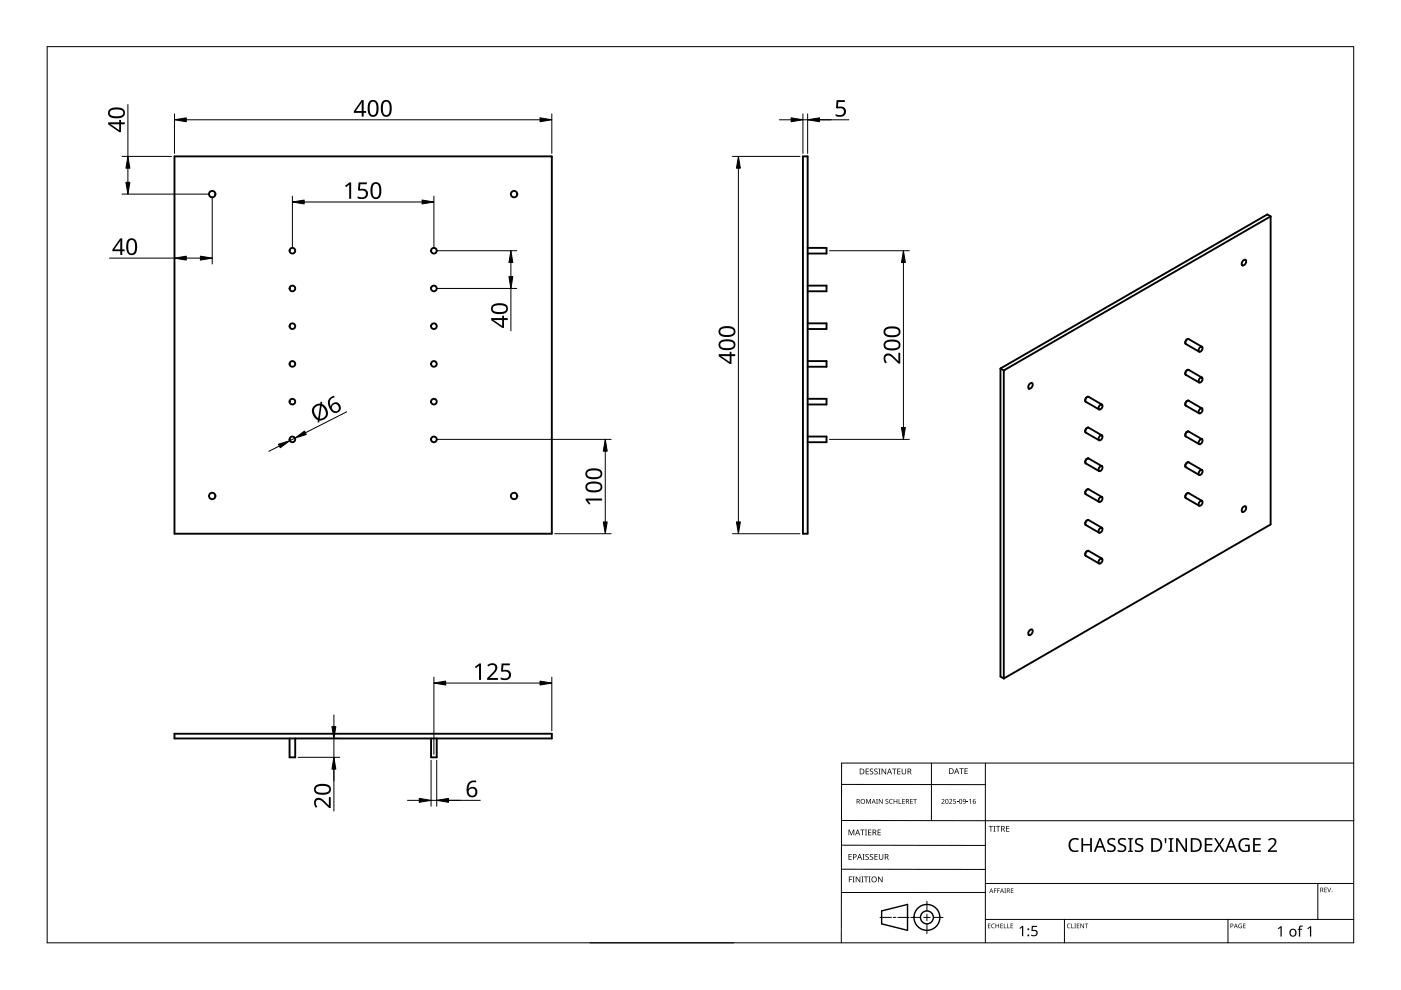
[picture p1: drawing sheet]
<svg xmlns="http://www.w3.org/2000/svg" width="297mm" height="210mm" viewBox="0 0 297 210" stroke-linecap="round" stroke-linejoin="round" font-family="sans-serif">
<g fill="none" stroke="#000" stroke-width=".4">
<path d="M37 33.2h80v80h-80zM170.2 33.2h1v80h-1zM171.2 52.6h4v1.2h-4M263.6 55.2l.5-.1a.79 .79 0 0 1-.7 1.2 .76 .76 0 0 1 .2-1.1zM269.4 45.9l-.7-.4-56.6 32.6M269.4 45.9l-56.6 32.6M269.4 45.9v65.3l-56.6 32.7M171.2 60.6h4v1.2h-4M171.2 68.6h4v1.2h-4M171.2 76.6h4v1.2h-4M212.1 78.1l.7 .4M212.1 78.1v65.4l.7 .4"/>
<path d="M212.8 78.5v65.4M254.4 73.6l.3-.1a.52 .52 0 0 1 .1 .7 .52 .52 0 0 1-.7 .2zM254.8 73.5l-2.8-1.6a.69 .69 0 0 0-.6 1l2.8 1.7M171.2 84.6h4v1.2h-4M171.2 92.6h4v1.2h-4M218.4 81.3l.4-.1a.79 .79 0 0 1-.7 1.2 .76 .76 0 0 1 .3-1.1zM233.2 98.9l.2-.1a.52 .52 0 0 1 .2 .7 .52 .52 0 0 1-.7 .2zM233.2 92.4l.2-.1a.52 .52 0 0 1 .2 .7 .52 .52 0 0 1-.7 .2zM233.2 85.9l.2-.1a.52 .52 0 0 1 .2 .7 .52 .52 0 0 1-.7 .2zM233.6 98.8l-2.8-1.6a.69 .69 0 0 0-.6 1l2.8 1.7M233.6 85.8l-2.8-1.7a.69 .69 0 0 0-.6 1.1l2.8 1.6M233.6 92.3l-2.8-1.6a.69 .69 0 0 0-.6 1l2.8 1.6"/>
<path d="M254.4 80.2l.3-.2a.52 .52 0 0 1 .1 .8 .52 .52 0 0 1-.7 .1zM254.4 93.2l.4-.1a.69 .69 0 0 1-.6 1.1 .67 .67 0 0 1 .2-1zM254.4 86.7l.3-.1a.52 .52 0 0 1 .1 .7 .52 .52 0 0 1-.7 .2zM254.4 99.8l.3-.2a.52 .52 0 0 1 .1 .8 .52 .52 0 0 1-.7 .1zM254.8 99.7l-2.8-1.7a.69 .69 0 0 0-.6 1.1l2.8 1.6M254.8 80.1l-2.8-1.7a.69 .69 0 0 0-.6 1.1l2.8 1.6M254.8 93.1l-2.8-1.6a.69 .69 0 0 0-.6 1l2.8 1.7M254.8 86.6l-2.8-1.6a.69 .69 0 0 0-.6 1l2.8 1.6M233.2 118.5l.2-.1a.52 .52 0 0 1 .2 .7 .52 .52 0 0 1-.7 .2zM233.2 112l.2-.1a.52 .52 0 0 1 .2 .7 .52 .52 0 0 1-.7 .2zM233.2 105.5l.2-.1a.52 .52 0 0 1 .2 .7 .52 .52 0 0 1-.7 .2zM233.6 118.4l-2.8-1.6a.69 .69 0 0 0-.6 1l2.8 1.7"/>
<path d="M233.6 105.4l-2.8-1.7a.69 .69 0 0 0-.6 1.1l2.8 1.6M233.6 111.9l-2.8-1.6a.69 .69 0 0 0-.6 1l2.8 1.6M254.4 106.3l.3-.1a.52 .52 0 0 1 .1 .7 .52 .52 0 0 1-.7 .2zM254.8 106.2l-2.8-1.6a.69 .69 0 0 0-.6 1l2.8 1.6M263.6 107.5l.5-.2a.79 .79 0 0 1-.7 1.2 .76 .76 0 0 1 .2-1zM218.4 133.6l.4-.1a.79 .79 0 0 1-.7 1.2 .76 .76 0 0 1 .3-1.1zM37 155.6h80v1h-80zM61.4 156.6v4h1.2v-4M91.4 156.6v4h1.2v-4"/>
<circle cx="45" cy="41.2" r=".68"/>
<circle cx="62" cy="53.2" r=".6"/>
<circle cx="92" cy="53.2" r=".6"/>
<circle cx="109" cy="41.2" r=".68"/>
<circle cx="62" cy="69.2" r=".6"/>
<circle cx="62" cy="77.2" r=".6"/>
<circle cx="62" cy="61.2" r=".6"/>
<circle cx="92" cy="69.2" r=".6"/>
<circle cx="92" cy="77.2" r=".6"/>
<circle cx="92" cy="61.2" r=".6"/>
<circle cx="62" cy="93.2" r=".6"/>
<circle cx="62" cy="85.2" r=".6"/>
<circle cx="92" cy="93.2" r=".6"/>
<circle cx="92" cy="85.2" r=".6"/>
<circle cx="45" cy="105.2" r=".68"/>
<circle cx="109" cy="105.2" r=".68"/>
</g>
<path d="M10 9.9h277v190h-277z" fill="none" stroke="#000" stroke-width=".21"/>
<g fill="none" stroke="#000" stroke-width=".21">
<path d="M178.4 179.2l30.5 .1M178.4 166.3l30.5 .1M178.5 174h108.6M197.5 161.8v12.2M208.9 161.8v38.1M287 161.8h-108.6v38.1M125.1 199.9h30.5M178.4 184.3h30.5M186.6 194.5h2.4M189.4 194.5h.5M190.4 194.5h2.4M193.1 194.5h2.1"/>
<path d="M195.8 194.5h1.4M196.5 191.1v2M196.5 193.8v1.4M196.5 195.9v2M197.9 194.5h2.1M208.9 189.2h-30.5M208.9 187.3h78.1M208.9 194.9h78.1M225.7 194.9v5M260.4 194.9v5M279.4 187.3v7.6"/>
</g>
<g fill="none" stroke="#000" stroke-width=".3">
<path d="M186.9 193.1l5.5-1.3v5.5l-5.5-1.4z"/>
<circle cx="196.5" cy="194.5" r="1.37"/>
<circle cx="196.5" cy="194.5" r="2.74"/>
</g>
<g fill="#000">
<path d="M179.9 175.9h.2l.4 1 .4-1h.2v1.2h-.1v-1.1l-.4 1.1h-.2l-.4-1.1 .1 1.1h-.2zM182.4 175.9h.9v.1h-.4v1.1h-.1v-1.1h-.4zM183.4 175.9h.4l-.1 .1v1l.1 .1h-.4l.1-.1v-1zM183.6 169.4h.2l.3 .8 .4-.8h.2v1h-.2v-.9l-.4 .9-.4-.9 .1 .9h-.2zM183.5 163h.7v.1h-.5v.4h.5v.1h-.5v.4h.5v.2h-.7zM184.1 175.9h.6v.1h-.5v.4h.5v.1h-.5v.5h.5v.1h-.6zM184.5 163.1l.4-.2 .2 .1v.1a.25 .25 0 0 0-.4-.1 .25 .25 0 0 0 0 .4 .4 .4 0 0 1 .5 .3 .4 .4 0 0 1-.3 .5 .4 .4 0 0 1-.5-.2h.1a.27 .27 0 0 0 .4 .1 .27 .27 0 0 0-.1-.4l-.3-.3zM185.4 163.1l.4-.2 .3 .1-.1 .1a.25 .25 0 0 0-.4-.1 .25 .25 0 0 0 0 .4 .4 .4 0 0 1 .5 .3 .4 .4 0 0 1-.3 .5 .4 .4 0 0 1-.5-.2h.1a.27 .27 0 0 0 .4 .1 .27 .27 0 0 0 0-.4l-.4-.3zM185.8 169.4h.3l-.1 .1v.8l.1 .1h-.3l.1-.1zM186.2 163h.5l-.2 .1v1l.2 .1h-.5l.2-.1v-1zM186.1 175.9h.6v.1h-.5v.4h.5v.1h-.5v.5h.5v.1h-.6zM186.3 169.4h.2l.5 .8v-.8h.1v1h-.1l-.6-.8v.8h-.1z"/>
<path d="M186.9 163h.2l.6 1v-1h.2v1.2h-.2l-.6-1v1h-.2zM187.8 169.5l.3-.1h.2v.2a.25 .25 0 0 0-.3-.1 .25 .25 0 0 0-.1 .3 .25 .25 0 0 0 .3 .1 .32 .32 0 0 1 0 .5 .32 .32 0 0 1-.5-.1 .25 .25 0 0 0 .4 .1 .25 .25 0 0 0 0-.4l-.3-.2zM188.6 169.5l.4-.1h.3l-.1 .2a.41 .41 0 0 0-.6 .3 .41 .41 0 0 0 .6 .4 .48 .48 0 0 1-.6-.1 .48 .48 0 0 1 0-.7zM189.1 163h1v.1h-.4v1.1h-.2v-1.1h-.4zM189.5 169.4h.1v.4h.5v-.4h.1v1h-.1v-.5h-.5v.5h-.1zM190.5 169.4h.2v.9h.4v.1h-.6zM190.2 163h.7v.1h-.5v.4h.5v.1h-.5v.4h.5v.2h-.7zM191.3 169.4h.5v.1h-.4v.3h.4v.1h-.4v.4h.4v.1h-.5zM191.2 163h.1v.8a.32 .32 0 0 0 .3 .3 .32 .32 0 0 0 .4-.4v-.7h.1v.7a.47 .47 0 0 1-.5 .5 .47 .47 0 0 1-.4-.5zM193 169.4h.5v.1h-.4v.3h.4v.1h-.4v.4h.4v.1h-.5zM193.6 169.4h.8v.1h-.3v.9h-.2v-.9h-.3zM199.6 169.5a.37 .37 0 0 1 .6 0 .37 .37 0 0 1-.2 .6l-.2 .2h.5v.1h-.7l.3-.4a.27 .27 0 0 0 .2-.3 .27 .27 0 0 0-.4-.1z"/>
<path d="M201.2 169.5a.37 .37 0 0 1 .6 0 .37 .37 0 0 1-.2 .6l-.2 .2h.5v.1h-.7l.3-.4a.27 .27 0 0 0 .3-.3 .27 .27 0 0 0-.5-.1zM202.1 169.4h.5v.1h-.4v.3a.34 .34 0 0 1 .5 .2 .34 .34 0 0 1-.2 .4 .34 .34 0 0 1-.4-.1 .29 .29 0 0 0 .4 0 .29 .29 0 0 0 0-.4 .29 .29 0 0 0-.4 0zM202.8 170l.4 .1zM203.4 162.9h.9v.1h-.4v1.1h-.1v-1.1h-.4zM204.9 170l.4 .1zM204.5 162.9h.7v.1h-.5v.4h.4v.1h-.4v.5h.5v.1h-.7zM205.5 169.6l.4-.2v1h-.2v-.9zM209.6 175.1h.9v.2h-.3v1h-.2v-1h-.4zM210.6 175.1h.5l-.2 .1v1l.2 .1h-.5l.2-.1v-1zM211.2 175.1h.9v.2h-.4v1h-.2v-1h-.3zM213.3 175.1h.7v.2h-.5v.3h.5v.2h-.5v.4h.5v.1h-.7zM226.9 178.1a1.63 1.63 0 0 1 1.9-.3l-.2 .3a1.14 1.14 0 0 0-1.4 .2 1.14 1.14 0 0 0-.2 1.4 1.11 1.11 0 0 0 1.6 .5v.3a1.52 1.52 0 0 1-1.9-.5 1.52 1.52 0 0 1 .2-1.9z"/>
<path d="M234.9 178a1.38 1.38 0 0 1 1.6-.2l-.1 .3-.4-.1a.55 .55 0 0 0-.9 .3 .55 .55 0 0 0 .7 .7 .88 .88 0 0 1 .7 1.1 .88 .88 0 0 1-1.2 .6l-.6-.2v-.3h.2a.82 .82 0 0 0 1.3-.3l-.1-.4-.5-.2a.88 .88 0 0 1-.7-1.3zM237.1 178a1.38 1.38 0 0 1 1.6-.2l-.1 .3-.3-.1a.55 .55 0 0 0-.9 .3 .55 .55 0 0 0 .6 .7 .88 .88 0 0 1 .8 1.1 .88 .88 0 0 1-1.3 .6l-.5-.2v-.3h.2a.82 .82 0 0 0 1.2-.3l-.1-.4-.4-.2a.88 .88 0 0 1-.8-1.3zM240.8 178a1.38 1.38 0 0 1 1.6-.2l-.2 .3-.3-.1a.55 .55 0 0 0-.9 .3 .55 .55 0 0 0 .6 .7 .88 .88 0 0 1 .8 1.1 .88 .88 0 0 1-1.3 .6l-.5-.2v-.3h.2a.82 .82 0 0 0 1.3-.3l-.2-.4-.4-.2a.88 .88 0 0 1-.7-1.3zM246.9 177.7h.4l-.1 1.1h-.2zM263 178.1a1.87 1.87 0 0 1 1.9-.3l-.1 .4a1.2 1.2 0 0 0-1.8 .9 1.2 1.2 0 0 0 1.6 1.2v-.9h-.6v-.3h1v1.4a1.59 1.59 0 0 1-2.4-.8v-.2a1.66 1.66 0 0 1 .4-1.4zM180 185.8h.7v.2h-.6v.4h.5v.1h-.5v.6h-.1zM179.9 181.1h.7v.1h-.5v.4h.4v.1h-.4v.5h.5v.1h-.7zM180.8 185.8h.4l-.1 .2v.9l.1 .2h-.4l.1-.2v-.9zM181.4 185.8h.2l.7 1.1v-1.1h.1v1.3h-.2l-.6-1v1h-.2zM182.6 185.8h.5l-.2 .2v.9l.2 .2h-.5l.2-.2v-.9zM182.9 181.1h.4l-.1 .1v1l.1 .1h-.4l.1-.1v-1zM183.2 185.8h.9v.2h-.4v1.1h-.2v-1.1h-.3z"/>
<path d="M183.5 181.2l.5-.1h.2v.2a.25 .25 0 0 0-.4-.1 .25 .25 0 0 0 0 .4 .4 .4 0 0 1 .4 .3 .4 .4 0 0 1-.2 .4 .4 .4 0 0 1-.5-.2 .27 .27 0 0 0 .5 .1 .27 .27 0 0 0-.1-.4l-.4-.3zM184.2 185.8h.4l-.1 .2v.9l.1 .2h-.4l.1-.2v-.9zM184.5 181.2l.4-.1h.2v.2a.25 .25 0 0 0-.4-.1 .25 .25 0 0 0 0 .4 .4 .4 0 0 1 .5 .3 .4 .4 0 0 1-.3 .4 .4 .4 0 0 1-.5-.2h.1a.27 .27 0 0 0 .4 .1 .27 .27 0 0 0-.1-.4l-.3-.3zM185.4 181.1h.7v.1h-.5v.4h.5v.1h-.5v.5h.5v.1h-.7zM186.2 185.8h.1l.7 1.1v-1.1h.1v1.3h-.2l-.6-1v1h-.1zM186.3 181.1h.2v.8a.32 .32 0 0 0 .3 .3 .32 .32 0 0 0 .3-.3v-.8h.2v.8a.47 .47 0 0 1-.5 .4 .47 .47 0 0 1-.5-.4zM209.5 195.8h.5l-.4 .1v.3h.4l-.4 .1v.4l.4 .1h-.5zM210.3 196l.3-.2 .3 .1v.1a.39 .39 0 0 0-.6 .3 .39 .39 0 0 0 .6 .4 .46 .46 0 0 1-.7-.1 .46 .46 0 0 1 .1-.6zM210.7 188.4h.6l-.4 .1v.3h.4l-.4 .1v.4h-.2zM211.4 188.4h.6l-.4 .1v.3h.4l-.4 .1v.4h-.2zM211.1 195.8h.1v.4h.5v-.4h.1v1h-.1v-.5h-.5v.5h-.1zM212.1 195.8h.5l-.4 .1v.3h.4l-.4 .1v.4l.4 .1h-.5z"/>
<path d="M212.8 195.8h.2v.9l.4 .1h-.6zM212.9 188.4h.4l-.1 .1 .1 .8h-.4l.2-.1zM213.6 195.8h.1v.9l.4 .1h-.5zM214.3 195.8h.5l-.4 .1v.3h.4l-.4 .1v.4l.4 .1h-.5zM214.3 188.4h.6l-.5 .1v.3h.4l-.4 .1v.3l.5 .1h-.6zM216.1 196.8l.6-.5h.3v2.2h-.3v-1.9l-.4 .3zM218.8 196.3h1.1v.2h-.9l-.1 .7a.75 .75 0 0 1 1.1 .7 .75 .75 0 0 1-1.1 .6l-.3-.1v-.3l.3 .2a.51 .51 0 0 0 .8-.4 .51 .51 0 0 0-.7-.5l-.3-.1zM226.3 196l.4-.2 .3 .1-.1 .1a.39 .39 0 0 0-.6 .3 .39 .39 0 0 0 .6 .4 .46 .46 0 0 1-.6-.1 .46 .46 0 0 1 0-.6zM227.1 195.8h.2v.9l.4 .1h-.6zM227.8 195.8h.3l-.1 .1 .1 .9h-.3l.1-.1zM228.3 195.8h.5l-.4 .1v.3h.4l-.4 .1v.4l.4 .1h-.5zM229.1 195.8h.1l.5 .8v-.8h.1v1h-.1l-.5-.8v.8h-.1z"/>
<path d="M230 195.8h.7l-.3 .1v.9h-.1v-.9zM229.3 177.7h.3v1.2h1.5v-1.2h.4v2.9h-.4v-1.3h-1.5v1.3h-.3zM239.2 177.7h1v.2l-.3 .1v2.3l.3 .1v.2h-1v-.2l.3-.1v-2.3l-.3-.1zM247.7 177.7h1.1v.2l-.3 .1v2.3l.3 .1v.2h-1.1v-.2l.4-.1v-2.3l-.4-.1zM249.4 177.7h.4l1.5 2.4v-2.4h.4v2.9h-.5l-1.5-2.4v2.4h-.3zM255.4 177.7h1.7v.3h-1.3v.9h1.2v.4h-1.2v1h1.3v.3h-1.7zM257.4 177.7h.4l.7 1.2 .7-1.2h.4l-.9 1.4 1 1.5h-.4l-.8-1.2-.8 1.2h-.4l1-1.5zM262.7 196l.6-.1-.1 .1a.4 .4 0 0 0-.5 .3 .4 .4 0 0 0 .5 .4v-.3l-.2-.1h.3v.5a.53 .53 0 0 1-.7-.1 .53 .53 0 0 1 .1-.7zM263.6 195.8h.5l-.4 .1v.3h.4l-.4 .1v.4l.4 .1h-.5zM265.7 177.7h1.6v.3h-1.3v.9h1.2v.4h-1.2v1h1.3v.3h-1.6zM268.8 178a.97 .97 0 0 1 1.2-.3 .97 .97 0 0 1 .6 .9l-.3 .6-1 1.1h1.4v.3h-1.9v-.3l1.2-1.2a.67 .67 0 0 0 .1-1 .67 .67 0 0 0-1.1 .2zM270.9 196.8l.6-.4h.2v2.2h-.2v-1.9l-.4 .3z"/>
<path d="M275.5 196.4l.7-.1v.2h-.4l-.1 .2v.2h.4v.2h-.4v1.5h-.3v-1.5h-.3l.3-.2zM277.2 196.8l.6-.4h.2v2.2h-.3v-1.9l-.4 .3zM280.8 188.2h.5l-.4 .1v.3h.4l-.4 .1v.4l.4 .1h-.5zM281.4 188.2h.1l.3 .8 .3-.8h.1l-.3 1h-.1z"/>
<path d="M181.6 169.4h.3a.29 .29 0 0 1 .4 .2 .29 .29 0 0 1-.2 .4l.3 .4h-.2l-.2-.4h-.2v.4h-.2zM181.8 169.5v.4h.1a.2 .2 0 0 0 .2-.2 .2 .2 0 0 0-.2-.2z"/>
<path d="M181.8 175.9h.1l.5 1.2h-.2l-.1-.4h-.5l-.2 .4h-.1zM181.8 176l-.2 .6h.4z"/>
<path d="M182.3 163h.4a.61 .61 0 0 1 .6 .6 .61 .61 0 0 1-.7 .6h-.3zM182.4 163.1v.9h.2a.48 .48 0 0 0 .5-.4 .48 .48 0 0 0-.5-.5z"/>
<path d="M182.4 169.9a.51 .51 0 0 1 1 0 .51 .51 0 0 1-1 0zM182.6 169.9a.4 .4 0 0 0 .8 0 .4 .4 0 0 0-.8 0z"/>
<path d="M185 175.9h.3a.35 .35 0 0 1 .5 .2 .35 .35 0 0 1-.3 .5l.4 .5h-.2l-.3-.5h-.2v.5h-.2zM185.2 176v.5h.1a.23 .23 0 0 0 .3-.3 .23 .23 0 0 0-.3-.2z"/>
<path d="M185.2 169.4l.5 1-.3-.3h-.4l-.2 .3zM185.2 169.5l-.1 .5h.3z"/>
<path d="M188.5 163h.2l.4 1.2h-.1l-.2-.4h-.5l-.1 .4h-.2zM188.6 163.1l-.2 .6h.4z"/>
<path d="M192.1 169.4h.3a.29 .29 0 0 1 .3 .2 .29 .29 0 0 1-.2 .4l.3 .4h-.1l-.3-.4h-.2v.4h-.1zM192.2 169.5v.4h.2a.2 .2 0 0 0 .2-.2 .2 .2 0 0 0-.3-.2z"/>
<path d="M192.4 163h.4a.35 .35 0 0 1 .4 .2 .35 .35 0 0 1-.2 .4l.3 .6h-.2l-.3-.5h-.2v.5h-.2zM192.6 163.1v.4h.2a.23 .23 0 0 0 .3-.2 .23 .23 0 0 0-.3-.2z"/>
<path d="M200.5 169.5l.4-.1 .2 .2v.5l-.2 .3h-.3l-.2-.2zM200.6 169.6v.1a.37 .37 0 0 0-.1 .4 .37 .37 0 0 0 .4 .2 .4 .4 0 0 0 .1-.5 .4 .4 0 0 0-.4-.2z"/>
<path d="M201.2 162.9h.4a.61 .61 0 0 1 .6 .6 .61 .61 0 0 1-.6 .6h-.4zM201.4 163v1h.1a.48 .48 0 0 0 .5-.5 .48 .48 0 0 0-.4-.5z"/>
<path d="M202.8 162.9h.1l.5 1.2h-.2l-.1-.4h-.5l-.1 .4h-.2zM202.8 163l-.1 .6h.3z"/>
<path d="M203.5 169.5l.3-.1 .2 .2v.5l-.2 .3h-.3l-.1-.2zM203.5 169.6v.1a.37 .37 0 0 0-.1 .4 .37 .37 0 0 0 .4 .2 .4 .4 0 0 0 .1-.5 .4 .4 0 0 0-.4-.2z"/>
<path d="M204.2 169.5a.49 .49 0 0 1 .6 .4 .49 .49 0 0 1-.4 .5l-.2-.1h.4l.1-.4a.32 .32 0 0 1-.5 .1 .32 .32 0 0 1 0-.5zM204.3 169.7a.22 .22 0 0 0 .4 0 .22 .22 0 0 0-.4 0z"/>
<path d="M206.4 169.5l.4-.1-.3 .2-.1 .3a.35 .35 0 0 1 .5 .2 .35 .35 0 0 1-.4 .4 .35 .35 0 0 1-.3-.4zM206.4 170.1a.22 .22 0 0 0 .4 0 .22 .22 0 0 0-.4 0z"/>
<path d="M212.3 175.1h.3a.35 .35 0 0 1 .4 .3 .35 .35 0 0 1-.2 .4l.3 .5h-.2l-.3-.5h-.2v.5h-.1zM212.4 175.2v.5h.2a.23 .23 0 0 0 .3-.2 .23 .23 0 0 0-.3-.3z"/>
<path d="M244.1 177.7h.9a1.46 1.46 0 0 1 1.4 1.5 1.46 1.46 0 0 1-1.5 1.4h-.8zM244.4 178v2.3h.4a1.14 1.14 0 0 0 1.2-1.1 1.14 1.14 0 0 0-1.1-1.2z"/>
<path d="M252.5 177.7h.9a1.46 1.46 0 0 1 1.4 1.5 1.46 1.46 0 0 1-1.5 1.4h-.8zM252.8 178v2.3h.4a1.14 1.14 0 0 0 1.2-1.1 1.14 1.14 0 0 0-1.1-1.2z"/>
<path d="M180.8 181.1h.4a.41 .41 0 0 1 .4 .5 .41 .41 0 0 1-.6 .2v.5h-.2zM181 181.2v.5a.29 .29 0 0 0 .5-.3 .29 .29 0 0 0-.5-.2z"/>
<path d="M182.2 181.1h.1l.5 1.2h-.2l-.1-.4h-.5l-.1 .4h-.2zM182.3 181.2l-.2 .6h.3z"/>
<path d="M184.7 186.5a.61 .61 0 0 1 1.2 0 .61 .61 0 0 1-1.2 0zM184.9 186.5a.45 .45 0 0 0 .9 0 .45 .45 0 0 0-.9 0z"/>
<path d="M187.6 181.1h.3a.35 .35 0 0 1 .5 .2 .35 .35 0 0 1-.3 .4l.4 .6h-.2l-.3-.5h-.3v.5h-.1zM187.7 181.2v.5h.2a.23 .23 0 0 0 .3-.3 .23 .23 0 0 0-.3-.2z"/>
<path d="M210.1 188.4l.5 .9-.2-.3h-.4l-.3 .3zM210.2 188.5l-.2 .4h.3z"/>
<path d="M212.4 188.4l.5 .9-.3-.3h-.3l-.3 .3zM212.4 188.5l-.1 .4h.3z"/>
<path d="M213.5 188.4h.2a.28 .28 0 0 1 .4 .2 .28 .28 0 0 1-.2 .3l.3 .4-.4-.4h-.2v.4h-.1zM213.6 188.5v.3h.1a.19 .19 0 0 0 .3-.2 .19 .19 0 0 0-.3-.1z"/>
<path d="M233 177.7h.4l1.1 2.9h-.4l-.3-.9h-1.2l-.3 .9h-.4zM233.2 178.1l-.5 1.3h1z"/>
<path d="M260.9 195.8h.2a.32 .32 0 0 1 .4 .4 .32 .32 0 0 1-.5 .2v.4h-.1zM261 195.9v.4a.24 .24 0 0 0 .4-.2 .24 .24 0 0 0-.4-.2z"/>
<path d="M260.8 177.7h.4l1.1 2.9h-.4l-.3-.9h-1.2l-.3 .9h-.4zM261 178.1l-.5 1.3h1z"/>
<path d="M262 195.8l.4 1-.2-.3h-.4l-.2 .3zM262 196l-.1 .4h.3z"/>
<path d="M273.6 197.1a.82 .82 0 0 1 1.2 .1 .82 .82 0 0 1-.2 1.2 .82 .82 0 0 1-1.2-.4zM273.8 197.2a.6 .6 0 0 0-.1 .8 .6 .6 0 0 0 .8 .2l.1-.3a.53 .53 0 0 0-.1-.6 .53 .53 0 0 0-.7-.1z"/>
<path d="M279.9 188.2h.3a.28 .28 0 0 1 .3 .2 .28 .28 0 0 1-.1 .3l.2 .5-.3-.4h-.2v.4h-.2zM280.1 188.3v.4h.1a.19 .19 0 0 0 .2-.2 .19 .19 0 0 0-.2-.2z"/>
<circle cx="218" cy="198.3" r=".2"/>
<circle cx="218" cy="197" r=".2"/>
<circle cx="282.4" cy="189.1" r=".09"/>
</g>
<g fill="none" stroke="#000" stroke-width=".21">
<path d="M25.9 33.2h10.5M27.1 22.1v11.1M27.1 35.7v3M37 24.1v8.4M39.5 25.4h75M117 24.1v8.4M155.3 33.2h14.3M156.6 35.7v75M165.2 25.4h2.5M170.2 24.1v8.4M170.2 25.4h9.8M171.2 24.1v8.4"/>
<path d="M23.2 54.7h13.8M25.9 41.2h18.5M37 55.4v.6M39.5 54.7h3M45 41.8v14.2M62 41.6v10.9M64.5 42.8h25M92 41.6v10.9M92.6 53.2h17M108.3 55.7v3M175.9 53.2h16.9M191.5 55.7v35"/>
<path d="M92.6 61.2h17M108.3 61.2v9M59.2 94.6l-2.2 1.1M62.5 92.9l-1 .5M73.5 87.3l-8.7 4.5M92.6 93.2h37M128.3 95.7v15M175.9 93.2h16.9M117.6 113.2h12M155.3 113.2h14.3M63.2 156.6h8.8M70.8 151.6v2.5"/>
<path d="M70.8 156.6v15.4M92 143.6v16.3M94.5 144.8h20M117 143.6v11.3M63.2 160.6h8.8M86.4 169.7h2.5M91.4 161.2v9.7M91.4 169.7h10.4M92.6 161.2v9.7"/>
</g>
<g fill="#000" stroke="#000" stroke-width=".21">
<path d="M27.1 33.2l.4 2.5h-.8zM26.7 38.7h.8l-.4 2.5zM37 25.4l2.5-.4v.8zM114.5 25l2.5 .4-2.5 .4zM156.6 33.2l.4 2.5h-.9zM167.7 25l2.5 .4-2.5 .4zM171.2 25.4l2.5-.4v.8zM37 54.7l2.5-.4v.8zM42.5 54.3l2.5 .4-2.5 .4zM62 42.8l2.5-.4v.8zM89.5 42.4l2.5 .4-2.5 .4zM108.3 53.2l.4 2.5h-.8z"/>
<path d="M107.9 58.7h.8l-.4 2.5zM191.5 53.2l.5 2.5h-.9zM59 94.2l2.5-.8-2.1 1.5zM62.5 92.9l2.1-1.5 .3 .7zM128.3 93.2l.4 2.5h-.8zM191.1 90.7h.9l-.5 2.5zM127.9 110.7h.8l-.4 2.5zM156.1 110.7h.9l-.4 2.5zM70.4 154.1h.8l-.4 2.5zM92 144.8l2.5-.4v.8zM114.5 144.4l2.5 .4-2.5 .4zM70.8 160.6l.4 2.5h-.8z"/>
<path d="M88.9 169.3l2.5 .4-2.5 .4zM92.6 169.7l2.5-.4v.8z"/>
</g>
<g fill="#000">
<path d="M177.4 21.2h1.7v.4h-1.4v1a1.17 1.17 0 0 1 1.7 1 1.17 1.17 0 0 1-1.6 1.2l-.6-.2v-.4a1.03 1.03 0 0 0 1.7-.5 .93 .93 0 0 0-1.4-.7l-.3-.1zM73.2 39.4l.9-.7h.4v3.5h-.5l.1-3.1-.7 .6zM76 38.7h1.8v.4h-1.4l-.1 1a1.17 1.17 0 0 1 1.7 .9 1.17 1.17 0 0 1-1.6 1.2l-.6-.2v-.4a1.03 1.03 0 0 0 1.8-.5 .93 .93 0 0 0-1.5-.6l-.2-.2zM187.6 75.2a1.5 1.5 0 0 1 2.1 .6l.8 .8v-1.8h.4v2.3h-.4l-1.1-1.1a.98 .98 0 0 0-1.7-.3v.5l.3 .6-.3 .3a1.47 1.47 0 0 1-.1-1.9zM124.2 105.7h3.5v.4h-3.1l.6 .7-.3 .2-.7-.9zM100.7 141.4l.9-.7h.4v3.5h-.4v-3.1l-.7 .6zM103.3 141a1.16 1.16 0 0 1 1.3-.4 1.16 1.16 0 0 1 .8 1.2l-.3 .6-1.3 1.4h1.8v.4h-2.3v-.4l1.1-1.1a.98 .98 0 0 0 .2-1.7h-.4l-.7 .3zM106.4 140.7h1.7v.4h-1.4l-.1 1a1.17 1.17 0 0 1 1.8 .9 1.17 1.17 0 0 1-1.6 1.2l-.7-.2v-.4a1.03 1.03 0 0 0 1.1 .3 1.03 1.03 0 0 0 .7-.8 .93 .93 0 0 0-1.5-.7l-.2-.1zM66.8 169.4a1.5 1.5 0 0 1 2.2 .6l.7 .8v-1.8h.4v2.3h-.3l-1.2-1.1a.98 .98 0 0 0-1.6-.3v.5l.3 .6-.3 .3a1.47 1.47 0 0 1-.2-1.9z"/>
<path d="M23.2 23.2a2.6 2.6 0 0 1 3.2 .2 1.22 1.22 0 0 1-.2 1.3 1.22 1.22 0 0 1-1.3 .4 1.53 1.53 0 0 1-2-1zM23.5 23.5a.75 .75 0 0 0-.1 .9 .75 .75 0 0 0 .9 .2h1.1a.69 .69 0 0 0 .7-.7 .69 .69 0 0 0-.8-.6h-1.2z"/>
<path d="M22.9 25.9h2.4v-.5h.4v.5h.7v.4h-.7v1.7h-.4l-2.4-1.6zM23.4 26.3l1.9 1.3v-1.3z"/>
<path d="M76.7 21.2h.4v2.3h.5v.4h-.5v.8h-.4v-.8h-1.7v-.3zM76.7 21.7l-1.3 1.8h1.3z"/>
<path d="M78.4 21.4a1.16 1.16 0 0 1 1.3 0 1.16 1.16 0 0 1 .5 1.2 1.69 1.69 0 0 1-1 2.2 1.27 1.27 0 0 1-1.2-1.6v-1zM78.6 21.7a2.16 2.16 0 0 0 .3 2.7 .82 .82 0 0 0 .9-1.1 1.35 1.35 0 0 0-.7-1.7z"/>
<path d="M81.2 21.4a1.16 1.16 0 0 1 1.3 0 1.16 1.16 0 0 1 .5 1.2 1.69 1.69 0 0 1-1 2.2 1.27 1.27 0 0 1-1.3-1.6l.1-1.2zM81.4 21.7a2.16 2.16 0 0 0 .3 2.7 .82 .82 0 0 0 .9-1.1 1.35 1.35 0 0 0-.7-1.7z"/>
<path d="M25.5 50.6h.4v2.3h.5v.4h-.5v.8h-.4v-.8h-1.7v-.4zM25.5 51l-1.2 1.9h1.2z"/>
<path d="M27.2 50.8a1.16 1.16 0 0 1 1.3-.1 1.16 1.16 0 0 1 .6 1.2 1.69 1.69 0 0 1-1 2.2 1.27 1.27 0 0 1-1.3-1.6v-1zM27.5 51.1a2.16 2.16 0 0 0 .2 2.6 .82 .82 0 0 0 .9-1 1.35 1.35 0 0 0-.7-1.8z"/>
<path d="M79 38.9a1.16 1.16 0 0 1 1.3-.1 1.16 1.16 0 0 1 .5 1.2 1.69 1.69 0 0 1-1 2.2 1.27 1.27 0 0 1-1.3-1.6l.2-1.1zM79.2 39.2a2.16 2.16 0 0 0 .3 2.6 .82 .82 0 0 0 .9-1 1.35 1.35 0 0 0-.7-1.8z"/>
<path d="M104.4 64.7a2.6 2.6 0 0 1 3.2 .2 1.22 1.22 0 0 1-.2 1.3 1.22 1.22 0 0 1-1.3 .4 1.53 1.53 0 0 1-2-1zM104.7 65a.75 .75 0 0 0-.1 .9 .75 .75 0 0 0 .9 .3l1.1-.1a.69 .69 0 0 0 .7-.7 .69 .69 0 0 0-.8-.6h-1.2z"/>
<path d="M104.1 67.4h2.4v-.5h.4v.5h.7v.5h-.7v1.6h-.4l-2.4-1.6zM104.6 67.8l1.9 1.3v-1.2z"/>
<path d="M152.6 72.4a2.59 2.59 0 0 1 3.2 .2 1.22 1.22 0 0 1-.2 1.3 1.22 1.22 0 0 1-1.3 .3 1.53 1.53 0 0 1-2-1zM152.9 72.6a.75 .75 0 0 0 0 1 .75 .75 0 0 0 .9 .2h1a.69 .69 0 0 0 .8-.7 .69 .69 0 0 0-.8-.7h-1.3z"/>
<path d="M152.6 69.6a2.6 2.6 0 0 1 3.2 .2 1.22 1.22 0 0 1-.2 1.3 1.22 1.22 0 0 1-1.3 .4 1.53 1.53 0 0 1-2-1.1zM152.9 69.8a.75 .75 0 0 0 0 1 .75 .75 0 0 0 .9 .2h1a.69 .69 0 0 0 .8-.7 .69 .69 0 0 0-.8-.7h-1.3z"/>
<path d="M152.4 75.1h2.3v-.5h.4v.5h.8v.4h-.8v1.7h-.4l-2.3-1.7zM152.8 75.5l1.9 1.3v-1.3z"/>
<path d="M187.6 72.5a2.6 2.6 0 0 1 3.2 .1 1.22 1.22 0 0 1-.2 1.3 1.22 1.22 0 0 1-1.3 .4 1.53 1.53 0 0 1-2-1zM187.9 72.7a.75 .75 0 0 0 0 .9 .75 .75 0 0 0 .9 .3l1-.1a.69 .69 0 0 0 .8-.7 .69 .69 0 0 0-.8-.6h-1.3z"/>
<path d="M187.6 69.7a2.6 2.6 0 0 1 3.2 .1 1.22 1.22 0 0 1-.2 1.3 1.22 1.22 0 0 1-1.3 .4 1.53 1.53 0 0 1-2-1zM187.9 69.9a.75 .75 0 0 0 0 .9 .75 .75 0 0 0 .9 .3l1-.1a.69 .69 0 0 0 .8-.7 .69 .69 0 0 0-.8-.6h-1.3z"/>
<path d="M66.6 86.1l.6-.4 .7-.1 .1-.4h.3v.4a1.81 1.81 0 0 1 1.2 1.9 1.81 1.81 0 0 1-1.5 1.7h-.3v.4l-.4-.1 .1-.4a2 2 0 0 1-.8-3zM68.2 86.1l-.4 2.7a1.23 1.23 0 0 0 1.3-.8 1.23 1.23 0 0 0-.4-1.4zM66.9 86.3a1.51 1.51 0 0 0 .6 2.3l.3-2.6h-.4z"/>
<path d="M69.9 84.4l.9-.5 .2 .3a1.18 1.18 0 0 0-.8 2 1.08 1.08 0 0 1 1.4-.9 1.08 1.08 0 0 1 .6 1.5 1.22 1.22 0 0 1-1.2 .8 1.22 1.22 0 0 1-1.1-1l-.4-1a1.33 1.33 0 0 1 .4-1.2zM70.4 86.5a.76 .76 0 0 0 1.5 0 .76 .76 0 0 0-1.5 0z"/>
<path d="M124.4 99.8a2.6 2.6 0 0 1 3.2 .1 1.22 1.22 0 0 1-.2 1.3 1.22 1.22 0 0 1-1.3 .4 1.53 1.53 0 0 1-2-1zM124.7 100a.75 .75 0 0 0 0 .9 .75 .75 0 0 0 .9 .3l1-.1a.69 .69 0 0 0 .7-.7 .69 .69 0 0 0-.8-.6h-1.2z"/>
<path d="M124.4 102.6a2.6 2.6 0 0 1 3.2 .1 1.22 1.22 0 0 1-.2 1.3 1.22 1.22 0 0 1-1.3 .4 1.53 1.53 0 0 1-2-1zM124.7 102.8a.75 .75 0 0 0 0 .9 .75 .75 0 0 0 .9 .3l1-.1a.69 .69 0 0 0 .7-.7 .69 .69 0 0 0-.8-.6h-1.2z"/>
<path d="M66.8 166.7a2.6 2.6 0 0 1 3.3 .1 1.22 1.22 0 0 1-.2 1.3 1.22 1.22 0 0 1-1.3 .4 1.53 1.53 0 0 1-2-1zM67.1 166.9a.75 .75 0 0 0 0 .9 .75 .75 0 0 0 .9 .3l1-.1a.69 .69 0 0 0 .8-.7 .69 .69 0 0 0-.8-.6h-1.3z"/>
<path d="M99.4 165.9l.6-.3 .5-.1h.4v.4a1.18 1.18 0 0 0-1.5 1.3 1.08 1.08 0 0 1 1.6-.1 1.08 1.08 0 0 1-.1 1.7 1.22 1.22 0 0 1-1.4 .1 1.22 1.22 0 0 1-.6-1.4l.1-.9zM99.3 167.9a.76 .76 0 0 0 1.5 0 .76 .76 0 0 0-1.5 0z"/>
</g>
</svg>
